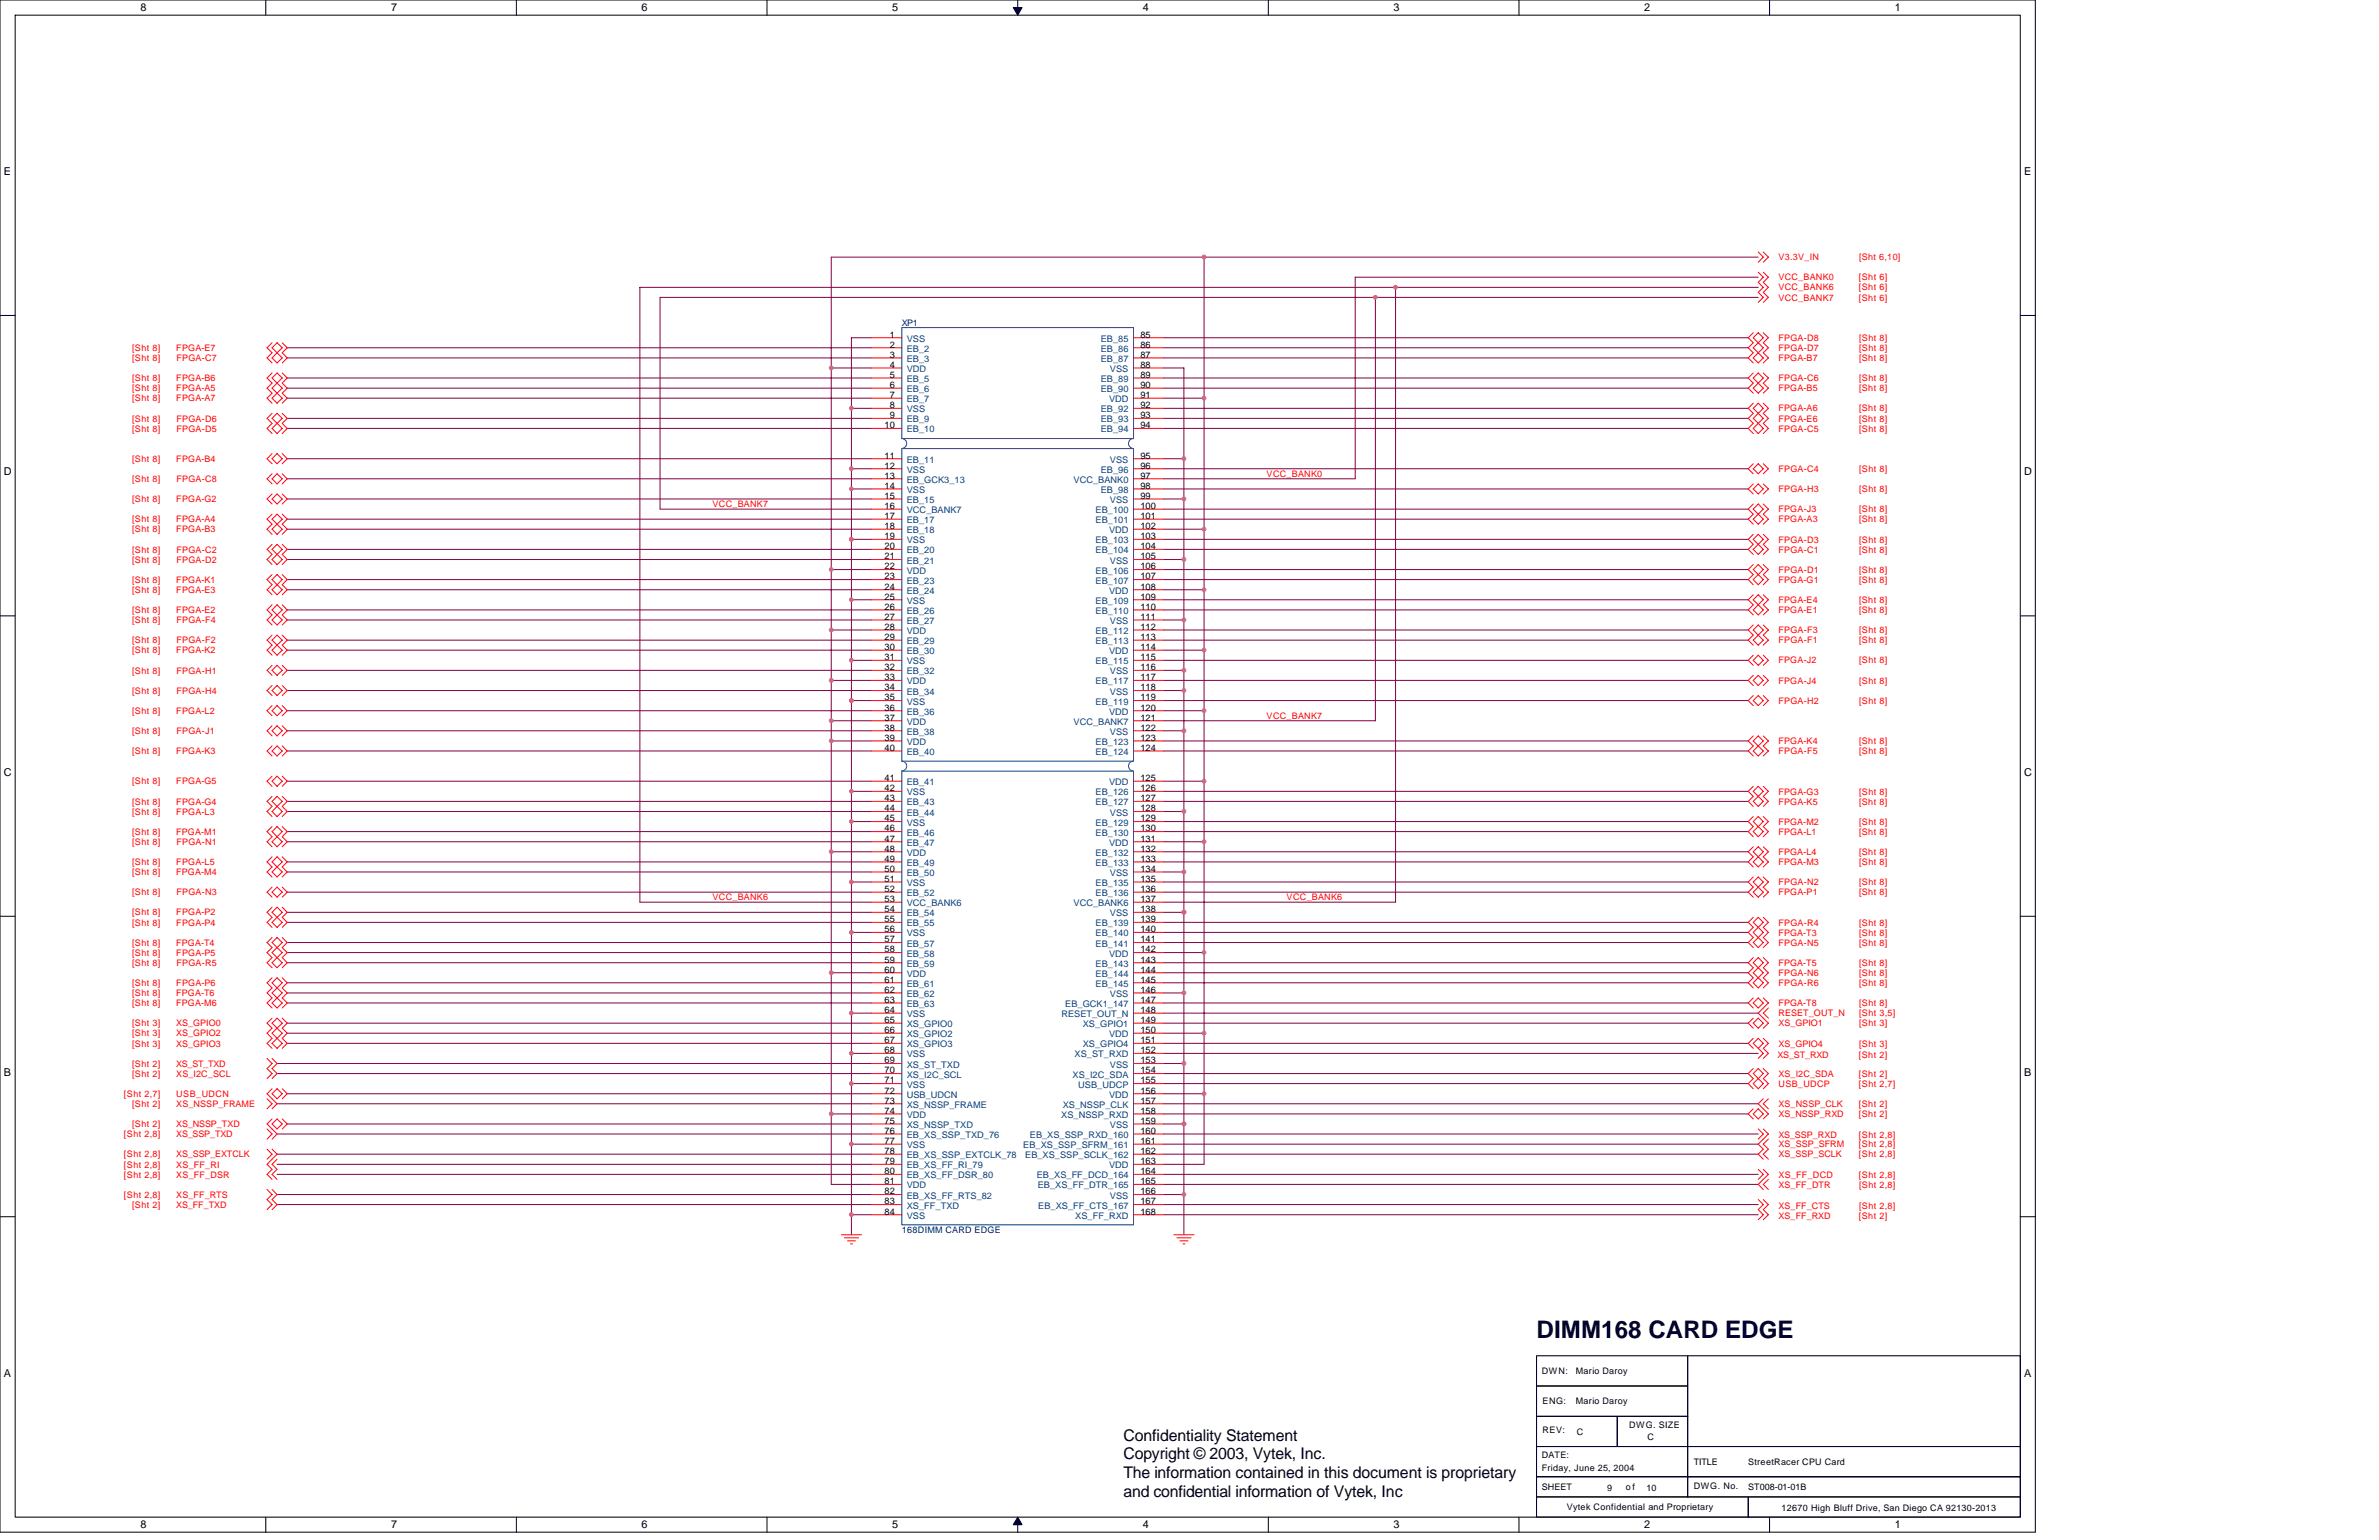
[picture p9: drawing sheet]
<svg xmlns="http://www.w3.org/2000/svg" width="432mm" height="279mm" viewBox="0 0 432 279" stroke-linecap="round" stroke-linejoin="round" font-family="sans-serif">
<defs><g id="words">
<text font-size="4.4" x="278.9" y="242.7">DIMM168 CARD EDGE</text>
<g font-size="2.9">
<text x="203.9" y="261.4">Confidentiality Statement</text>
<text x="203.9" y="264.8">Copyright © 2003, Vytek, Inc.</text>
<text x="203.9" y="268.2">The information contained in this document is proprietary</text>
<text x="203.9" y="271.6">and confidential information of Vytek, Inc</text>
</g>
<g font-size="2">
<text x="25.5" y="2.1">8</text>
<text x="71" y="2.1">7</text>
<text x="116.5" y="2.1">6</text>
<text x="161.9" y="2.1">5</text>
<text x="207.5" y="2.1">4</text>
<text x="252.9" y="2.1">3</text>
<text x="298.4" y="2.1">2</text>
<text x="343.9" y="2.1">1</text>
<text x=".7" y="31.8">E</text>
<text x="367.4" y="31.8">E</text>
<text x=".7" y="86.3">D</text>
<text x="367.4" y="86.3">D</text>
<text x=".7" y="140.8">C</text>
<text x="367.4" y="140.8">C</text>
<text x=".7" y="195.3">B</text>
<text x="367.4" y="195.3">B</text>
<text x=".7" y="249.8">A</text>
<text x="367.4" y="249.8">A</text>
<text x="25.5" y="277.3">8</text>
<text x="71" y="277.3">7</text>
<text x="116.5" y="277.3">6</text>
<text x="161.9" y="277.3">5</text>
<text x="207.5" y="277.3">4</text>
<text x="252.9" y="277.3">3</text>
<text x="298.4" y="277.3">2</text>
<text x="343.9" y="277.3">1</text>
</g>
<g font-size="1.7">
<text x="161.5" y="61.3">1</text>
<text x="161.5" y="63.1">2</text>
<text x="161.5" y="64.9">3</text>
<text x="207" y="61.3">85</text>
<text x="207" y="63.1">86</text>
<text x="207" y="64.9">87</text>
<text x="161.5" y="66.7">4</text>
<text x="161.5" y="68.6">5</text>
<text x="161.5" y="70.4">6</text>
<text x="207" y="68.6">89</text>
<text x="207" y="70.4">90</text>
<text x="207" y="66.7">88</text>
<text x="160.5" y="77.7">10</text>
<text x="161.5" y="72.2">7</text>
<text x="161.5" y="74.1">8</text>
<text x="161.5" y="75.9">9</text>
<text x="207" y="74.1">92</text>
<text x="207" y="75.9">93</text>
<text x="207" y="77.7">94</text>
<text x="207" y="72.2">91</text>
<text x="160.5" y="83.2">11</text>
<text x="207" y="83.2">95</text>
<text x="160.5" y="85">12</text>
<text x="160.5" y="86.8">13</text>
<text x="160.5" y="88.7">14</text>
<text x="207" y="86.8">97</text>
<text x="207" y="85">96</text>
<text x="207" y="88.7">98</text>
<text x="160.5" y="90.5">15</text>
<text x="160.5" y="92.4">16</text>
<text x="160.5" y="94.2">17</text>
<text x="160.5" y="96">18</text>
<text x="207" y="96">102</text>
<text x="207" y="90.5">99</text>
<text x="207" y="92.4">100</text>
<text x="207" y="94.2">101</text>
<text x="160.5" y="97.8">19</text>
<text x="160.5" y="99.7">20</text>
<text x="160.5" y="101.5">21</text>
<text x="207" y="97.8">103</text>
<text x="207" y="99.7">104</text>
<text x="207" y="101.5">105</text>
<text x="160.5" y="103.3">22</text>
<text x="160.5" y="105.1">23</text>
<text x="160.5" y="107">24</text>
<text x="207" y="107">108</text>
<text x="207" y="103.3">106</text>
<text x="207" y="105.1">107</text>
<text x="160.5" y="108.8">25</text>
<text x="160.5" y="110.6">26</text>
<text x="160.5" y="112.5">27</text>
<text x="207" y="108.8">109</text>
<text x="207" y="110.6">110</text>
<text x="207" y="112.5">111</text>
<text x="160.5" y="114.3">28</text>
<text x="160.5" y="116.1">29</text>
<text x="160.5" y="117.9">30</text>
<text x="160.5" y="119.8">31</text>
<text x="207" y="117.9">114</text>
<text x="207" y="114.3">112</text>
<text x="207" y="116.1">113</text>
<text x="207" y="119.8">115</text>
<text x="160.5" y="121.6">32</text>
<text x="160.5" y="123.4">33</text>
<text x="160.5" y="125.3">34</text>
<text x="207" y="121.6">116</text>
<text x="207" y="123.4">117</text>
<text x="207" y="125.3">118</text>
<text x="160.5" y="127.1">35</text>
<text x="160.5" y="128.9">36</text>
<text x="160.5" y="130.7">37</text>
<text x="207" y="130.7">121</text>
<text x="207" y="128.9">120</text>
<text x="207" y="127.1">119</text>
<text x="160.5" y="132.6">38</text>
<text x="160.5" y="134.4">39</text>
<text x="160.5" y="136.2">40</text>
<text x="207" y="132.6">122</text>
<text x="207" y="134.4">123</text>
<text x="207" y="136.2">124</text>
<text x="160.5" y="141.7">41</text>
<text x="160.5" y="143.6">42</text>
<text x="207" y="141.7">125</text>
<text x="207" y="143.6">126</text>
<text x="160.5" y="145.4">43</text>
<text x="160.5" y="147.2">44</text>
<text x="160.5" y="149">45</text>
<text x="207" y="145.4">127</text>
<text x="207" y="147.2">128</text>
<text x="207" y="149">129</text>
<text x="160.5" y="150.9">46</text>
<text x="160.5" y="152.7">47</text>
<text x="160.5" y="154.5">48</text>
<text x="207" y="152.7">131</text>
<text x="207" y="150.9">130</text>
<text x="207" y="154.5">132</text>
<text x="160.5" y="156.4">49</text>
<text x="160.5" y="158.2">50</text>
<text x="160.5" y="160">51</text>
<text x="160.5" y="161.8">52</text>
<text x="207" y="156.4">133</text>
<text x="207" y="158.2">134</text>
<text x="207" y="160">135</text>
<text x="207" y="161.8">136</text>
<text x="160.5" y="163.7">53</text>
<text x="160.5" y="165.5">54</text>
<text x="160.5" y="167.3">55</text>
<text x="207" y="163.7">137</text>
<text x="207" y="165.5">138</text>
<text x="207" y="167.3">139</text>
<text x="160.5" y="169.1">56</text>
<text x="160.5" y="171">57</text>
<text x="160.5" y="172.8">58</text>
<text x="207" y="172.8">142</text>
<text x="207" y="169.1">140</text>
<text x="207" y="171">141</text>
<text x="160.5" y="174.6">59</text>
<text x="160.5" y="176.5">60</text>
<text x="160.5" y="178.3">61</text>
<text x="207" y="174.6">143</text>
<text x="207" y="176.5">144</text>
<text x="207" y="178.3">145</text>
<text x="160.5" y="180.1">62</text>
<text x="160.5" y="181.9">63</text>
<text x="160.5" y="183.8">64</text>
<text x="160.5" y="185.6">65</text>
<text x="207" y="183.8">148</text>
<text x="207" y="181.9">147</text>
<text x="207" y="185.6">149</text>
<text x="207" y="180.1">146</text>
<text x="160.5" y="187.4">66</text>
<text x="160.5" y="189.3">67</text>
<text x="160.5" y="191.1">68</text>
<text x="207" y="191.1">152</text>
<text x="207" y="189.3">151</text>
<text x="207" y="187.4">150</text>
<text x="160.5" y="192.9">69</text>
<text x="160.5" y="194.8">70</text>
<text x="160.5" y="196.6">71</text>
<text x="207" y="194.8">154</text>
<text x="207" y="196.6">155</text>
<text x="207" y="192.9">153</text>
<text x="160.5" y="198.4">72</text>
<text x="160.5" y="200.2">73</text>
<text x="160.5" y="202.1">74</text>
<text x="160.5" y="203.9">75</text>
<text x="207" y="202.1">158</text>
<text x="207" y="200.2">157</text>
<text x="207" y="198.4">156</text>
<text x="207" y="203.9">159</text>
<text x="160.5" y="205.7">76</text>
<text x="160.5" y="207.6">77</text>
<text x="160.5" y="209.4">78</text>
<text x="207" y="207.6">161</text>
<text x="207" y="205.7">160</text>
<text x="207" y="209.4">162</text>
<text x="160.5" y="211.2">79</text>
<text x="160.5" y="213">80</text>
<text x="160.5" y="214.9">81</text>
<text x="207" y="214.9">165</text>
<text x="207" y="213">164</text>
<text x="207" y="211.2">163</text>
<text x="160.5" y="216.7">82</text>
<text x="160.5" y="218.5">83</text>
<text x="160.5" y="220.4">84</text>
<text x="207" y="218.5">167</text>
<text x="207" y="220.4">168</text>
<text x="207" y="216.7">166</text>
</g>
<g font-size="1.7" fill="#004080">
<text x="164.6" y="62">VSS</text>
<text x="164.6" y="63.8">EB_2</text>
<text x="164.6" y="65.7">EB_3</text>
<text x="199.8" y="62">EB_85</text>
<text x="199.8" y="63.8">EB_86</text>
<text x="199.8" y="65.7">EB_87</text>
<text x="164.6" y="67.5">VDD</text>
<text x="164.6" y="69.3">EB_5</text>
<text x="164.6" y="71.2">EB_6</text>
<text x="199.8" y="69.3">EB_89</text>
<text x="199.8" y="71.2">EB_90</text>
<text x="201.5" y="67.5">VSS</text>
<text x="164.6" y="73">EB_7</text>
<text x="164.6" y="74.8">VSS</text>
<text x="164.6" y="76.6">EB_9</text>
<text x="199.8" y="74.8">EB_92</text>
<text x="199.8" y="76.6">EB_93</text>
<text x="201.3" y="73">VDD</text>
<text x="164.6" y="78.5">EB_10</text>
<text x="164.6" y="84">EB_11</text>
<text x="199.8" y="78.5">EB_94</text>
<text x="201.5" y="84">VSS</text>
<text x="164.6" y="85.8">VSS</text>
<text x="164.6" y="87.6">EB_GCK3_13</text>
<text x="164.6" y="89.5">VSS</text>
<text x="194.9" y="87.6">VCC_BANK0</text>
<text x="199.8" y="85.8">EB_96</text>
<text x="199.8" y="89.5">EB_98</text>
<text x="164.6" y="91.3">EB_15</text>
<text x="164.6" y="93.1">VCC_BANK7</text>
<text x="164.6" y="94.9">EB_17</text>
<text x="198.9" y="93.1">EB_100</text>
<text x="198.9" y="94.9">EB_101</text>
<text x="201.5" y="91.3">VSS</text>
<text x="164.6" y="96.8">EB_18</text>
<text x="164.6" y="98.6">VSS</text>
<text x="164.6" y="100.4">EB_20</text>
<text x="198.9" y="98.6">EB_103</text>
<text x="198.9" y="100.4">EB_104</text>
<text x="201.3" y="96.8">VDD</text>
<text x="164.6" y="102.3">EB_21</text>
<text x="164.6" y="104.1">VDD</text>
<text x="164.6" y="105.9">EB_23</text>
<text x="164.6" y="107.7">EB_24</text>
<text x="198.9" y="104.1">EB_106</text>
<text x="198.9" y="105.9">EB_107</text>
<text x="201.3" y="107.7">VDD</text>
<text x="201.5" y="102.3">VSS</text>
<text x="164.6" y="109.6">VSS</text>
<text x="164.6" y="111.4">EB_26</text>
<text x="164.6" y="113.2">EB_27</text>
<text x="198.9" y="109.6">EB_109</text>
<text x="198.9" y="111.4">EB_110</text>
<text x="201.5" y="113.2">VSS</text>
<text x="164.6" y="115">VDD</text>
<text x="164.6" y="116.9">EB_29</text>
<text x="164.6" y="118.7">EB_30</text>
<text x="198.9" y="115">EB_112</text>
<text x="198.9" y="116.9">EB_113</text>
<text x="201.3" y="118.7">VDD</text>
<text x="164.6" y="120.5">VSS</text>
<text x="164.6" y="122.4">EB_32</text>
<text x="164.6" y="124.2">VDD</text>
<text x="198.9" y="120.5">EB_115</text>
<text x="198.9" y="124.2">EB_117</text>
<text x="201.5" y="122.4">VSS</text>
<text x="164.6" y="126">EB_34</text>
<text x="164.6" y="127.8">VSS</text>
<text x="164.6" y="129.7">EB_36</text>
<text x="164.6" y="131.5">VDD</text>
<text x="194.9" y="131.5">VCC_BANK7</text>
<text x="198.9" y="127.8">EB_119</text>
<text x="201.3" y="129.7">VDD</text>
<text x="201.5" y="126">VSS</text>
<text x="164.6" y="133.3">EB_38</text>
<text x="164.6" y="135.2">VDD</text>
<text x="164.6" y="137">EB_40</text>
<text x="198.9" y="135.2">EB_123</text>
<text x="198.9" y="137">EB_124</text>
<text x="201.5" y="133.3">VSS</text>
<text x="164.6" y="142.5">EB_41</text>
<text x="201.3" y="142.5">VDD</text>
<text x="164.6" y="144.3">VSS</text>
<text x="164.6" y="146.1">EB_43</text>
<text x="164.6" y="148">EB_44</text>
<text x="164.6" y="149.8">VSS</text>
<text x="198.9" y="144.3">EB_126</text>
<text x="198.9" y="146.1">EB_127</text>
<text x="198.9" y="149.8">EB_129</text>
<text x="201.5" y="148">VSS</text>
<text x="164.6" y="151.6">EB_46</text>
<text x="164.6" y="153.5">EB_47</text>
<text x="164.6" y="155.3">VDD</text>
<text x="198.9" y="151.6">EB_130</text>
<text x="198.9" y="155.3">EB_132</text>
<text x="201.3" y="153.5">VDD</text>
<text x="164.6" y="157.1">EB_49</text>
<text x="164.6" y="158.9">EB_50</text>
<text x="164.6" y="160.8">VSS</text>
<text x="198.9" y="157.1">EB_133</text>
<text x="198.9" y="160.8">EB_135</text>
<text x="201.5" y="158.9">VSS</text>
<text x="164.6" y="162.6">EB_52</text>
<text x="164.6" y="164.4">VCC_BANK6</text>
<text x="164.6" y="166.3">EB_54</text>
<text x="194.9" y="164.4">VCC_BANK6</text>
<text x="198.9" y="162.6">EB_136</text>
<text x="201.5" y="166.3">VSS</text>
<text x="164.6" y="168.1">EB_55</text>
<text x="164.6" y="169.9">VSS</text>
<text x="164.6" y="171.7">EB_57</text>
<text x="164.6" y="173.6">EB_58</text>
<text x="198.9" y="168.1">EB_139</text>
<text x="198.9" y="169.9">EB_140</text>
<text x="198.9" y="171.7">EB_141</text>
<text x="201.3" y="173.6">VDD</text>
<text x="164.6" y="175.4">EB_59</text>
<text x="164.6" y="177.2">VDD</text>
<text x="164.6" y="179">EB_61</text>
<text x="198.9" y="175.4">EB_143</text>
<text x="198.9" y="177.2">EB_144</text>
<text x="198.9" y="179">EB_145</text>
<text x="164.6" y="180.9">EB_62</text>
<text x="164.6" y="182.7">EB_63</text>
<text x="164.6" y="184.6">VSS</text>
<text x="192.6" y="184.6">RESET_OUT_N</text>
<text x="193.4" y="182.7">EB_GCK1_147</text>
<text x="201.5" y="180.9">VSS</text>
<text x="164.6" y="186.4">XS_GPIO0</text>
<text x="164.6" y="188.2">XS_GPIO2</text>
<text x="164.6" y="190">XS_GPIO3</text>
<text x="164.6" y="191.9">VSS</text>
<text x="195.1" y="191.9">XS_ST_RXD</text>
<text x="196.5" y="186.4">XS_GPIO1</text>
<text x="196.5" y="190">XS_GPIO4</text>
<text x="201.3" y="188.2">VDD</text>
<text x="164.6" y="193.7">XS_ST_TXD</text>
<text x="164.6" y="195.5">XS_I2C_SCL</text>
<text x="164.6" y="197.3">VSS</text>
<text x="194.7" y="195.5">XS_I2C_SDA</text>
<text x="195.7" y="197.3">USB_UDCP</text>
<text x="201.5" y="193.7">VSS</text>
<text x="164.6" y="199.2">USB_UDCN</text>
<text x="164.6" y="201">XS_NSSP_FRAME</text>
<text x="164.6" y="202.8">VDD</text>
<text x="192.6" y="202.8">XS_NSSP_RXD</text>
<text x="192.9" y="201">XS_NSSP_CLK</text>
<text x="201.3" y="199.2">VDD</text>
<text x="164.6" y="204.7">XS_NSSP_TXD</text>
<text x="164.6" y="206.5">EB_XS_SSP_TXD_76</text>
<text x="164.6" y="208.3">VSS</text>
<text x="185.7" y="208.3">EB_XS_SSP_SFRM_161</text>
<text x="186.9" y="206.5">EB_XS_SSP_RXD_160</text>
<text x="201.5" y="204.7">VSS</text>
<text x="164.6" y="210.1">EB_XS_SSP_EXTCLK_78</text>
<text x="164.6" y="212">EB_XS_FF_RI_79</text>
<text x="164.6" y="213.8">EB_XS_FF_DSR_80</text>
<text x="164.6" y="215.6">VDD</text>
<text x="186.1" y="210.1">EB_XS_SSP_SCLK_162</text>
<text x="188.2" y="213.8">EB_XS_FF_DCD_164</text>
<text x="188.4" y="215.6">EB_XS_FF_DTR_165</text>
<text x="201.3" y="212">VDD</text>
<text x="164.6" y="217.5">EB_XS_FF_RTS_82</text>
<text x="164.6" y="219.3">XS_FF_TXD</text>
<text x="164.6" y="221.1">VSS</text>
<text x="188.4" y="219.3">EB_XS_FF_CTS_167</text>
<text x="195.2" y="221.1">XS_FF_RXD</text>
<text x="201.5" y="217.5">VSS</text>
</g>
<g font-size="1.6" fill="#f00">
<text x="322.8" y="47.2">V3.3V_IN</text>
<text x="337.4" y="47.2">[Sht 6,10]</text>
<text x="322.8" y="50.9">VCC_BANK0</text>
<text x="322.8" y="52.7">VCC_BANK6</text>
<text x="337.4" y="50.9">[Sht 6]</text>
<text x="337.4" y="52.7">[Sht 6]</text>
<text x="322.8" y="54.5">VCC_BANK7</text>
<text x="337.4" y="54.5">[Sht 6]</text>
<text x="24" y="65.5">[Sht 8]</text>
<text x="24" y="63.7">[Sht 8]</text>
<text x="32" y="63.7">FPGA-E7</text>
<text x="32" y="65.5">FPGA-C7</text>
<text x="322.8" y="65.5">FPGA-B7</text>
<text x="322.8" y="63.7">FPGA-D7</text>
<text x="322.8" y="61.8">FPGA-D8</text>
<text x="337.4" y="65.5">[Sht 8]</text>
<text x="337.4" y="63.7">[Sht 8]</text>
<text x="337.4" y="61.8">[Sht 8]</text>
<text x="24" y="69.2">[Sht 8]</text>
<text x="24" y="71">[Sht 8]</text>
<text x="32" y="69.2">FPGA-B6</text>
<text x="32" y="71">FPGA-A5</text>
<text x="322.8" y="71">FPGA-B5</text>
<text x="322.8" y="69.2">FPGA-C6</text>
<text x="337.4" y="71">[Sht 8]</text>
<text x="337.4" y="69.2">[Sht 8]</text>
<text x="24" y="76.5">[Sht 8]</text>
<text x="24" y="72.8">[Sht 8]</text>
<text x="32" y="72.8">FPGA-A7</text>
<text x="32" y="76.5">FPGA-D6</text>
<text x="322.8" y="74.6">FPGA-A6</text>
<text x="322.8" y="76.5">FPGA-E6</text>
<text x="337.4" y="74.6">[Sht 8]</text>
<text x="337.4" y="76.5">[Sht 8]</text>
<text x="24" y="78.3">[Sht 8]</text>
<text x="24" y="83.8">[Sht 8]</text>
<text x="32" y="83.8">FPGA-B4</text>
<text x="32" y="78.3">FPGA-D5</text>
<text x="322.8" y="78.3">FPGA-C5</text>
<text x="337.4" y="78.3">[Sht 8]</text>
<text x="24" y="87.4">[Sht 8]</text>
<text x="32" y="87.4">FPGA-C8</text>
<text x="229.9" y="86.5">VCC_BANK0</text>
<text x="322.8" y="85.6">FPGA-C4</text>
<text x="322.8" y="89.3">FPGA-H3</text>
<text x="337.4" y="85.6">[Sht 8]</text>
<text x="337.4" y="89.3">[Sht 8]</text>
<text x="24" y="91.1">[Sht 8]</text>
<text x="24" y="94.8">[Sht 8]</text>
<text x="32" y="91.1">FPGA-G2</text>
<text x="32" y="94.8">FPGA-A4</text>
<text x="129.3" y="92">VCC_BANK7</text>
<text x="322.8" y="92.9">FPGA-J3</text>
<text x="322.8" y="94.8">FPGA-A3</text>
<text x="337.4" y="94.8">[Sht 8]</text>
<text x="337.4" y="92.9">[Sht 8]</text>
<text x="24" y="100.2">[Sht 8]</text>
<text x="24" y="96.6">[Sht 8]</text>
<text x="32" y="96.6">FPGA-B3</text>
<text x="32" y="100.2">FPGA-C2</text>
<text x="322.8" y="98.4">FPGA-D3</text>
<text x="322.8" y="100.2">FPGA-C1</text>
<text x="337.4" y="98.4">[Sht 8]</text>
<text x="337.4" y="100.2">[Sht 8]</text>
<text x="24" y="102.1">[Sht 8]</text>
<text x="24" y="105.7">[Sht 8]</text>
<text x="24" y="107.6">[Sht 8]</text>
<text x="32" y="105.7">FPGA-K1</text>
<text x="32" y="107.6">FPGA-E3</text>
<text x="32" y="102.1">FPGA-D2</text>
<text x="322.8" y="105.7">FPGA-G1</text>
<text x="322.8" y="103.9">FPGA-D1</text>
<text x="337.4" y="103.9">[Sht 8]</text>
<text x="337.4" y="105.7">[Sht 8]</text>
<text x="24" y="113.1">[Sht 8]</text>
<text x="24" y="111.2">[Sht 8]</text>
<text x="32" y="111.2">FPGA-E2</text>
<text x="32" y="113.1">FPGA-F4</text>
<text x="322.8" y="109.4">FPGA-E4</text>
<text x="322.8" y="111.2">FPGA-E1</text>
<text x="337.4" y="109.4">[Sht 8]</text>
<text x="337.4" y="111.2">[Sht 8]</text>
<text x="24" y="116.7">[Sht 8]</text>
<text x="24" y="118.5">[Sht 8]</text>
<text x="32" y="118.5">FPGA-K2</text>
<text x="32" y="116.7">FPGA-F2</text>
<text x="322.8" y="114.9">FPGA-F3</text>
<text x="322.8" y="116.7">FPGA-F1</text>
<text x="337.4" y="114.9">[Sht 8]</text>
<text x="337.4" y="116.7">[Sht 8]</text>
<text x="24" y="122.2">[Sht 8]</text>
<text x="24" y="125.9">[Sht 8]</text>
<text x="32" y="122.2">FPGA-H1</text>
<text x="32" y="125.9">FPGA-H4</text>
<text x="322.8" y="120.4">FPGA-J2</text>
<text x="322.8" y="124">FPGA-J4</text>
<text x="337.4" y="120.4">[Sht 8]</text>
<text x="337.4" y="124">[Sht 8]</text>
<text x="24" y="129.5">[Sht 8]</text>
<text x="32" y="129.5">FPGA-L2</text>
<text x="229.9" y="130.4">VCC_BANK7</text>
<text x="322.8" y="127.7">FPGA-H2</text>
<text x="337.4" y="127.7">[Sht 8]</text>
<text x="24" y="133.2">[Sht 8]</text>
<text x="24" y="136.8">[Sht 8]</text>
<text x="32" y="136.8">FPGA-K3</text>
<text x="32" y="133.2">FPGA-J1</text>
<text x="322.8" y="135">FPGA-K4</text>
<text x="322.8" y="136.8">FPGA-F5</text>
<text x="337.4" y="135">[Sht 8]</text>
<text x="337.4" y="136.8">[Sht 8]</text>
<text x="24" y="142.3">[Sht 8]</text>
<text x="32" y="142.3">FPGA-G5</text>
<text x="24" y="146">[Sht 8]</text>
<text x="24" y="147.8">[Sht 8]</text>
<text x="32" y="146">FPGA-G4</text>
<text x="32" y="147.8">FPGA-L3</text>
<text x="322.8" y="144.1">FPGA-G3</text>
<text x="322.8" y="146">FPGA-K5</text>
<text x="322.8" y="149.6">FPGA-M2</text>
<text x="337.4" y="146">[Sht 8]</text>
<text x="337.4" y="144.1">[Sht 8]</text>
<text x="337.4" y="149.6">[Sht 8]</text>
<text x="24" y="153.3">[Sht 8]</text>
<text x="24" y="151.4">[Sht 8]</text>
<text x="32" y="151.4">FPGA-M1</text>
<text x="32" y="153.3">FPGA-N1</text>
<text x="322.8" y="151.4">FPGA-L1</text>
<text x="322.8" y="155.1">FPGA-L4</text>
<text x="337.4" y="151.4">[Sht 8]</text>
<text x="337.4" y="155.1">[Sht 8]</text>
<text x="24" y="156.9">[Sht 8]</text>
<text x="24" y="158.8">[Sht 8]</text>
<text x="32" y="156.9">FPGA-L5</text>
<text x="32" y="158.8">FPGA-M4</text>
<text x="322.8" y="156.9">FPGA-M3</text>
<text x="322.8" y="160.6">FPGA-N2</text>
<text x="337.4" y="160.6">[Sht 8]</text>
<text x="337.4" y="156.9">[Sht 8]</text>
<text x="24" y="162.4">[Sht 8]</text>
<text x="24" y="166.1">[Sht 8]</text>
<text x="24" y="167.9">[Sht 8]</text>
<text x="32" y="166.1">FPGA-P2</text>
<text x="32" y="167.9">FPGA-P4</text>
<text x="32" y="162.4">FPGA-N3</text>
<text x="129.3" y="163.3">VCC_BANK6</text>
<text x="233.5" y="163.3">VCC_BANK6</text>
<text x="322.8" y="162.4">FPGA-P1</text>
<text x="322.8" y="167.9">FPGA-R4</text>
<text x="337.4" y="162.4">[Sht 8]</text>
<text x="337.4" y="167.9">[Sht 8]</text>
<text x="24" y="171.6">[Sht 8]</text>
<text x="24" y="173.4">[Sht 8]</text>
<text x="32" y="171.6">FPGA-T4</text>
<text x="32" y="173.4">FPGA-P5</text>
<text x="322.8" y="169.7">FPGA-T3</text>
<text x="322.8" y="171.6">FPGA-N5</text>
<text x="337.4" y="171.6">[Sht 8]</text>
<text x="337.4" y="169.7">[Sht 8]</text>
<text x="24" y="175.2">[Sht 8]</text>
<text x="24" y="178.9">[Sht 8]</text>
<text x="32" y="178.9">FPGA-P6</text>
<text x="32" y="175.2">FPGA-R5</text>
<text x="322.8" y="175.2">FPGA-T5</text>
<text x="322.8" y="178.9">FPGA-R6</text>
<text x="322.8" y="177.1">FPGA-N6</text>
<text x="337.4" y="178.9">[Sht 8]</text>
<text x="337.4" y="177.1">[Sht 8]</text>
<text x="337.4" y="175.2">[Sht 8]</text>
<text x="24" y="180.7">[Sht 8]</text>
<text x="24" y="182.5">[Sht 8]</text>
<text x="32" y="180.7">FPGA-T6</text>
<text x="32" y="182.5">FPGA-M6</text>
<text x="322.8" y="182.5">FPGA-T8</text>
<text x="322.8" y="184.4">RESET_OUT_N</text>
<text x="337.4" y="184.4">[Sht 3,5]</text>
<text x="337.4" y="182.5">[Sht 8]</text>
<text x="24" y="186.2">[Sht 3]</text>
<text x="24" y="188">[Sht 3]</text>
<text x="24" y="189.9">[Sht 3]</text>
<text x="32" y="186.2">XS_GPIO0</text>
<text x="32" y="188">XS_GPIO2</text>
<text x="32" y="189.9">XS_GPIO3</text>
<text x="322.6" y="191.9">XS_ST_RXD</text>
<text x="322.8" y="186.2">XS_GPIO1</text>
<text x="322.8" y="189.9">XS_GPIO4</text>
<text x="337.4" y="191.9">[Sht 2]</text>
<text x="337.4" y="186.2">[Sht 3]</text>
<text x="337.4" y="189.9">[Sht 3]</text>
<text x="24" y="195.3">[Sht 2]</text>
<text x="24" y="193.5">[Sht 2]</text>
<text x="32" y="193.5">XS_ST_TXD</text>
<text x="32" y="195.3">XS_I2C_SCL</text>
<text x="322.8" y="195.3">XS_I2C_SDA</text>
<text x="322.8" y="197.2">USB_UDCP</text>
<text x="337.4" y="197.2">[Sht 2,7]</text>
<text x="337.4" y="195.3">[Sht 2]</text>
<text x="22.5" y="199">[Sht 2,7]</text>
<text x="24" y="200.8">[Sht 2]</text>
<text x="32" y="199">USB_UDCN</text>
<text x="32" y="200.8">XS_NSSP_FRAME</text>
<text x="322.8" y="202.6">XS_NSSP_RXD</text>
<text x="322.8" y="200.8">XS_NSSP_CLK</text>
<text x="337.4" y="200.8">[Sht 2]</text>
<text x="337.4" y="202.6">[Sht 2]</text>
<text x="22.5" y="206.3">[Sht 2,8]</text>
<text x="22.5" y="210">[Sht 2,8]</text>
<text x="24" y="204.5">[Sht 2]</text>
<text x="32" y="204.5">XS_NSSP_TXD</text>
<text x="32" y="206.3">XS_SSP_TXD</text>
<text x="32" y="210">XS_SSP_EXTCLK</text>
<text x="322.8" y="206.5">XS_SSP_RXD</text>
<text x="322.8" y="208.2">XS_SSP_SFRM</text>
<text x="322.8" y="210">XS_SSP_SCLK</text>
<text x="337.4" y="210">[Sht 2,8]</text>
<text x="337.4" y="206.5">[Sht 2,8]</text>
<text x="337.4" y="208.2">[Sht 2,8]</text>
<text x="22.5" y="212">[Sht 2,8]</text>
<text x="22.5" y="213.8">[Sht 2,8]</text>
<text x="32" y="212">XS_FF_RI</text>
<text x="32" y="213.8">XS_FF_DSR</text>
<text x="322.8" y="215.5">XS_FF_DTR</text>
<text x="322.8" y="213.8">XS_FF_DCD</text>
<text x="337.4" y="213.8">[Sht 2,8]</text>
<text x="337.4" y="215.5">[Sht 2,8]</text>
<text x="22.5" y="217.3">[Sht 2,8]</text>
<text x="24" y="219.1">[Sht 2]</text>
<text x="32" y="219.1">XS_FF_TXD</text>
<text x="32" y="217.3">XS_FF_RTS</text>
<text x="322.8" y="221.1">XS_FF_RXD</text>
<text x="322.8" y="219.3">XS_FF_CTS</text>
<text x="337.4" y="221.1">[Sht 2]</text>
<text x="337.4" y="219.3">[Sht 2,8]</text>
</g>
<g font-size="1.6" fill="#000080">
<text x="163.7" y="59.1">XP1</text>
<text x="163.7" y="223.7">168DIMM CARD EDGE</text>
</g>
<g font-size="1.6">
<text x="279.8" y="249.3">DWN:</text>
<text x="286" y="249.3">Mario Daroy</text>
<text x="280" y="254.8">ENG:</text>
<text x="286" y="254.8">Mario Daroy</text>
<text x="280" y="260.1">REV:</text>
<text x="286.2" y="260.3">C</text>
<text x="295.7" y="259">DWG. SIZE</text>
<text x="299" y="261.2">C</text>
<text x="279.8" y="266.8">Friday, June 25, 2004</text>
<text x="279.8" y="264.5">DATE:</text>
<text x="307.4" y="265.7">TITLE</text>
<text x="317.3" y="265.7">StreetRacer CPU Card</text>
<text x="279.8" y="270.3">SHEET</text>
<text x="284.4" y="274">Vytek Confidential and Proprietary</text>
<text x="291.7" y="270.5">9</text>
<text x="295.1" y="270.3">of</text>
<text x="298.8" y="270.5">10</text>
<text x="307.4" y="270.2">DWG. No.</text>
<text x="317.3" y="270.3">ST008-01-01B</text>
<text x="323.3" y="274.2">12670 High Bluff Drive, San Diego CA 92130-2013</text>
</g>
</g></defs>
<path d="M0 0h369.4v278h-369.4zM2.8 2.8h363.9v272.5h-363.9z" fill="none" stroke="#000" stroke-width=".18"/>
<g fill="#fff">
<path d="M25.5 .3h1.1v2.2h-1.1z"/>
<path d="M25.5 275.5h1.1v2.2h-1.1z"/>
</g>
<path d="M48.2 0v2.8M48.2 275.3v2.7" fill="none" stroke="#000" stroke-width=".18"/>
<g fill="#fff">
<path d="M71 .3h1.1v2.2h-1.1z"/>
<path d="M71 275.5h1.1v2.2h-1.1z"/>
</g>
<path d="M93.7 0v2.8M93.7 275.3v2.7" fill="none" stroke="#000" stroke-width=".18"/>
<g fill="#fff">
<path d="M116.5 .3h1.1v2.2h-1.1z"/>
<path d="M116.5 275.5h1.1v2.2h-1.1z"/>
</g>
<path d="M139.2 0v2.8M139.2 275.3v2.7" fill="none" stroke="#000" stroke-width=".18"/>
<g fill="#fff">
<path d="M161.9 .3h1.1v2.2h-1.1z"/>
<path d="M161.9 275.5h1.1v2.2h-1.1z"/>
</g>
<path d="M184.7 0v2.8M184.7 275.3v2.7" fill="none" stroke="#000" stroke-width=".18"/>
<path d="M183.9 1.4h1.6l-.8 1.4zM184.7 275.3l.8 1.3h-1.6z" fill="#000" stroke="#000" stroke-width=".18"/>
<g fill="#fff">
<path d="M207.5 .3h1.1v2.2h-1.1z"/>
<path d="M207.5 275.5h1.1v2.2h-1.1z"/>
</g>
<path d="M230.2 0v2.8M230.2 275.3v2.7" fill="none" stroke="#000" stroke-width=".18"/>
<g fill="#fff">
<path d="M252.9 .3h1.1v2.2h-1.1z"/>
<path d="M252.9 275.5h1.1v2.2h-1.1z"/>
</g>
<path d="M275.7 0v2.8M275.7 275.3v2.7" fill="none" stroke="#000" stroke-width=".18"/>
<g fill="#fff">
<path d="M298.4 .3h1.1v2.2h-1.1z"/>
<path d="M298.4 275.5h1.1v2.2h-1.1z"/>
</g>
<path d="M321.2 0v2.8M321.2 275.3v2.7" fill="none" stroke="#000" stroke-width=".18"/>
<g fill="#fff">
<path d="M343.9 .3h1.1v2.2h-1.1z"/>
<path d="M343.9 275.5h1.1v2.2h-1.1z"/>
<path d="M.7 30h1.3v2.2h-1.3z"/>
<path d="M367.4 30h1.3v2.2h-1.3z"/>
<path d="M.7 84.5h1.4v2.2h-1.4z"/>
<path d="M367.4 84.5h1.4v2.2h-1.4z"/>
</g>
<path d="M0 57.2h2.8M366.7 57.2h2.7" fill="none" stroke="#000" stroke-width=".18"/>
<g fill="#fff">
<path d="M.7 139h1.4v2.2h-1.4z"/>
<path d="M367.4 139h1.4v2.2h-1.4z"/>
</g>
<path d="M0 111.7h2.8M366.7 111.7h2.7" fill="none" stroke="#000" stroke-width=".18"/>
<g fill="#fff">
<path d="M.7 193.5h1.3v2.2h-1.3z"/>
<path d="M367.4 193.5h1.3v2.2h-1.3z"/>
</g>
<path d="M0 166.2h2.8M366.7 166.2h2.7" fill="none" stroke="#000" stroke-width=".18"/>
<g fill="#fff">
<path d="M.7 248h1.3v2.2h-1.3z"/>
<path d="M367.3 248h1.4v2.2h-1.4z"/>
</g>
<g fill="none" stroke="#000" stroke-width=".18">
<path d="M0 220.7h2.8M366.7 220.7h2.7M278.9 246h27.4v5.5h-27.4zM278.9 251.5h27.4v5.5h-27.4zM278.9 257h14.6v5.4h-14.6zM293.5 257h12.8v5.4h-12.8zM306.3 246h60.4v16.4h-60.4zM278.9 267.9h27.4v3.7h-27.4zM278.9 262.4h27.4v5.5h-27.4zM278.9 271.6h38.4v3.7h-38.4zM306.3 262.4h60.4v5.5h-60.4zM306.3 267.9h60.4v3.7h-60.4z"/>
<path d="M317.3 271.6h49.4v3.7h-49.4z"/>
</g>
<g fill="none" stroke="#800040" stroke-width=".18">
<path d="M218.5 46.7v164.5h-7.3M249.6 54v76.8h-38.4M253.3 52.1v111.6h-42.1M319.1 46.7h-168.2v56.6M319.1 52.1h-203v111.6h42.1M319.1 50.3h-73.1v36.6h-34.8M319.1 54h-199.3v38.4h38.4M52.1 70.4h106.1M52.1 72.2h106.1M52.1 63.1h106.1M52.1 64.9h106.1M52.1 77.7h106.1"/>
<path d="M52.1 68.6h106.1M52.1 75.9h106.1M150.9 66.8h7.3M154.5 74.1h3.7M158.2 61.3h-3.7v162.7M211.2 70.4h106.1M211.2 72.2h7.3M211.2 63.1h106.1M211.2 61.3h106.1M211.2 74.1h106.1M211.2 64.9h106.1M211.2 77.7h106.1"/>
<path d="M211.2 68.6h106.1M211.2 66.8h3.7v157.2M211.2 75.9h106.1M52.1 99.7h106.1M52.1 83.2h106.1M52.1 96h106.1M52.1 94.2h106.1M52.1 90.5h106.1M52.1 86.9h106.1M154.5 85h3.7M154.5 88.7h3.7M154.5 97.9h3.7"/>
<path d="M211.2 99.7h106.1M211.2 83.2h3.7M211.2 96h7.3M211.2 94.2h106.1M211.2 85h106.1M211.2 90.5h3.7M211.2 88.7h106.1M211.2 92.4h106.1M211.2 97.9h106.1M52.1 112.5h106.1M52.1 116.1h106.1M52.1 118h106.1"/>
<path d="M52.1 110.7h106.1M52.1 107h106.1M52.1 105.2h106.1M52.1 101.5h106.1M150.9 103.3v11h7.3M150.9 114.3v100.6h7.3M150.9 103.3h7.3M154.5 108.8h3.7M154.5 119.8h3.7M211.2 112.5h3.7M211.2 116.1h106.1M211.2 118h7.3"/>
<path d="M211.2 110.7h106.1M211.2 107h7.3M211.2 105.2h106.1M211.2 101.5h3.7M211.2 103.3h106.1M211.2 108.8h106.1M211.2 114.3h106.1M211.2 119.8h106.1M52.1 128.9h106.1M52.1 125.3h106.1M52.1 121.6h106.1M52.1 136.2h106.1"/>
<path d="M52.1 132.6h106.1M150.9 123.4h7.3M150.9 134.4h7.3M150.9 130.8h7.3M154.5 127.1h3.7M211.2 128.9h7.3M211.2 125.3h3.7M211.2 121.6h3.7M211.2 136.2h106.1M211.2 123.4h106.1M211.2 134.4h106.1M211.2 132.6h3.7"/>
<path d="M211.2 127.1h106.1M52.1 158.2h106.1M52.1 141.7h106.1M52.1 156.4h106.1M52.1 152.7h106.1M52.1 150.9h106.1M52.1 145.4h106.1M52.1 147.2h106.1M150.9 154.5h7.3M154.5 143.6h3.7M154.5 149.1h3.7M211.2 158.2h3.7"/>
<path d="M211.2 141.7h7.3M211.2 156.4h106.1M211.2 154.5h106.1M211.2 152.7h7.3M211.2 150.9h106.1M211.2 145.4h106.1M211.2 147.2h3.7M211.2 143.6h106.1M211.2 149.1h106.1M52.1 174.7h106.1M52.1 161.9h106.1M52.1 178.3h106.1"/>
<path d="M52.1 167.3h106.1M52.1 171h106.1M52.1 172.8h106.1M52.1 165.5h106.1M150.9 176.5h7.3M154.5 169.2h3.7M154.5 160h3.7M211.2 174.7h106.1M211.2 161.9h106.1M211.2 178.3h106.1M211.2 167.3h106.1M211.2 171h106.1"/>
<path d="M211.2 169.2h106.1M211.2 172.8h7.3M211.2 165.5h3.7M211.2 160h106.1M211.2 176.5h106.1M50.3 193h107.9M50.3 194.8h107.9M52.1 187.5h106.1M52.1 198.4h106.1M52.1 182h106.1M52.1 180.1h106.1M52.1 185.6h106.1"/>
<path d="M52.1 189.3h106.1M154.5 183.8h3.7M154.5 191.1h3.7M154.5 196.6h3.7M211.2 187.5h7.3M211.2 198.4h7.3M211.2 182h106.1M211.2 180.1h3.7M211.2 183.8h107.9M211.2 191.1h107.9M211.2 185.6h106.1M211.2 189.3h106.1"/>
<path d="M211.2 193h3.7M211.2 194.8h106.1M211.2 196.6h106.1M50.3 211.2h107.9M50.3 209.4h107.9M50.3 213.1h107.9M50.3 200.3h107.9M50.3 205.7h107.9M50.3 216.7h107.9M50.3 218.5h107.9M52.1 203.9h106.1M150.9 202.1h7.3"/>
<path d="M154.5 207.6h3.7M211.2 214.9h107.9M211.2 202.1h106.1M211.2 209.4h107.9M211.2 213.1h107.9M211.2 200.3h107.9M211.2 203.9h3.7M211.2 205.7h107.9M211.2 216.7h3.7M211.2 218.5h107.9M211.2 207.6h107.9M154.5 220.4h3.7"/>
<path d="M211.2 220.4h107.9"/>
</g>
<g fill="none" stroke="#f00" stroke-width=".18">
<path d="M319.1 49.4l.9 .9-.9 .9 .9 .9-.9 .9 .9 1-.9 .9M319.1 45.7l.9 1-.9 .9M320 49.4l1 .9-1 .9 1 .9-1 .9 1 1-1 .9M320 45.7l1 1-1 .9M49.4 62.2l-.9 .9 .9 .9-.9 .9 .9 .9M49.4 67.7l-.9 .9 .9 .9-.9 .9 .9 .9-.9 .9 .9 1M49.4 68.6l.9-.9 .9 .9-1.8 1.8 .9 .9 .9-.9zM49.4 75l-.9 .9 .9 .9-.9 .9 .9 1M49.4 72.2l.9-.9 .9 .9-.9 1zM49.4 75.9l.9-.9 .9 .9-.9 .9zM49.4 77.7l.9-.9 .9 .9-.9 1zM50.3 62.2l-.9 .9 1.8 1.8-.9 .9-.9-.9 1.8-1.8z"/>
<path d="M51.2 62.2l.9 .9-.9 .9 .9 .9-.9 .9M51.2 67.7l.9 .9-.9 .9 .9 .9-.9 .9 .9 .9-.9 1M51.2 75l.9 .9-.9 .9 .9 .9-.9 1M158.2 61.3h5.5M158.2 63.1h5.5M158.2 64.9h5.5M158.2 66.8h5.5M158.2 68.6h5.5M158.2 70.4h5.5M158.2 72.2h5.5M158.2 74.1h5.5M158.2 75.9h5.5"/>
<path d="M158.2 77.7h5.5M205.7 61.3h5.5M205.7 63.1h5.5M205.7 64.9h5.5M205.7 66.8h5.5M205.7 68.6h5.5M205.7 70.4h5.5M205.7 72.2h5.5M205.7 74.1h5.5M205.7 75.9h5.5M205.7 77.7h5.5M318.2 73.2l-.9 .9 .9 .9-.9 .9 .9 .9-.9 .9 .9 1"/>
<path d="M318.2 67.7l-.9 .9 .9 .9-.9 .9 .9 .9M318.2 68.6l.9-.9 .9 .9-.9 .9zM318.2 70.4l.9-.9 .9 .9-.9 .9zM318.2 60.4l-.9 .9 .9 .9-.9 .9 .9 .9-.9 .9 .9 .9M318.2 61.3l.9-.9 .9 .9-1.8 1.8 .9 .9 .9-.9zM319.1 73.2l.9 .9-1.8 1.8 1.8 1.8-.9 1-.9-1 1.8-1.8-1.8-1.8zM319.1 64l.9 .9-.9 .9-.9-.9zM320 73.2l1 .9-1 .9 1 .9-1 .9 1 .9-1 1M320 67.7l1 .9-1 .9 1 .9-1 .9M320 60.4l1 .9-1 .9 1 .9-1 .9 1 .9-1 .9M49.4 93.3l-.9 .9 .9 .9-.9 .9 .9 .9M49.4 90.5l.9-.9 .9 .9-.9 .9z"/>
<path d="M49.4 89.6l-.9 .9 .9 .9M49.4 94.2l.9-.9 .9 .9-.9 .9zM49.4 98.8l-.9 .9 .9 .9-.9 .9 .9 .9M49.4 86l-.9 .9 .9 .9M49.4 82.3l-.9 .9 .9 .9M49.4 86.9l.9-.9 .9 .9-.9 .9zM50.3 95.1l.9 .9-.9 .9-.9-.9zM50.3 98.8l-.9 .9 1.8 1.8-.9 .9-.9-.9 1.8-1.8zM50.3 82.3l.9 .9-.9 .9-.9-.9zM51.2 89.6l.9 .9-.9 .9M51.2 93.3l.9 .9-.9 .9 .9 .9-.9 .9M51.2 98.8l.9 .9-.9 .9 .9 .9-.9 .9"/>
<path d="M51.2 82.3l.9 .9-.9 .9M51.2 86l.9 .9-.9 .9M158.2 83.2h5.5M158.2 85h5.5M158.2 86.9h5.5M158.2 88.7h5.5M158.2 90.5h5.5M158.2 92.4h5.5M158.2 94.2h5.5M158.2 96h5.5M158.2 97.9h5.5M158.2 99.7h5.5"/>
<path d="M205.7 83.2h5.5M205.7 85h5.5M205.7 86.9h5.5M205.7 88.7h5.5M205.7 90.5h5.5M205.7 92.4h5.5M205.7 94.2h5.5M205.7 96h5.5M205.7 97.9h5.5M205.7 99.7h5.5M318.2 84.1l-.9 .9 .9 1M318.2 85l.9-.9 .9 .9-.9 1z"/>
<path d="M318.2 87.8l-.9 .9 .9 .9M318.2 88.7l.9-.9 .9 .9-.9 .9zM318.2 91.4l-.9 1 .9 .9-.9 .9 .9 .9M318.2 96.9l-.9 1 .9 .9-.9 .9 .9 .9M319.1 91.4l.9 1-1.8 1.8 .9 .9 .9-.9-1.8-1.8zM319.1 96.9l.9 1-1.8 1.8 .9 .9 .9-.9-1.8-1.8zM320 84.1l1 .9-1 1M320 91.4l1 1-1 .9 1 .9-1 .9M320 87.8l1 .9-1 .9M320 96.9l1 1-1 .9 1 .9-1 .9M49.4 104.2l-.9 1 .9 .9-.9 .9 .9 .9M49.4 105.2l.9-1 .9 1-1.8 1.8 .9 .9 .9-.9z"/>
<path d="M49.4 109.7l-.9 1 .9 .9-.9 .9 .9 .9M49.4 115.2l-.9 .9 .9 1-.9 .9 .9 .9M49.4 112.5l.9-.9 .9 .9-.9 .9zM49.4 116.1l.9-.9 .9 .9-.9 1zM50.3 109.7l.9 1-.9 .9-.9-.9zM50.3 117.1l.9 .9-.9 .9-.9-.9zM51.2 104.2l.9 1-.9 .9 .9 .9-.9 .9M51.2 109.7l.9 1-.9 .9 .9 .9-.9 .9M51.2 115.2l.9 .9-.9 1 .9 .9-.9 .9M158.2 101.5h5.5M158.2 103.3h5.5M158.2 105.2h5.5"/>
<path d="M158.2 107h5.5M158.2 108.8h5.5M158.2 110.7h5.5M158.2 112.5h5.5M158.2 114.3h5.5M158.2 116.1h5.5M158.2 118h5.5M158.2 119.8h5.5M205.7 101.5h5.5M205.7 103.3h5.5M205.7 105.2h5.5M205.7 107h5.5"/>
<path d="M205.7 108.8h5.5M205.7 110.7h5.5M205.7 112.5h5.5M205.7 114.3h5.5M205.7 116.1h5.5M205.7 118h5.5M205.7 119.8h5.5M318.2 102.4l-.9 .9 .9 .9-.9 1 .9 .9M318.2 103.3l1.8 1.9-.9 .9-.9-.9 1.8-1.9-.9-.9zM318.2 107.9l-.9 .9 .9 .9-.9 1 .9 .9M318.2 108.8l.9-.9 .9 .9-.9 .9zM318.2 113.4l-.9 .9 .9 .9-.9 .9 .9 1"/>
<path d="M318.2 114.3l.9-.9 .9 .9-.9 .9zM318.2 116.1l.9-.9 .9 .9-.9 1zM318.2 118.9l-.9 .9 .9 .9M319.1 109.7l.9 1-.9 .9-.9-.9zM319.1 118.9l.9 .9-.9 .9-.9-.9zM320 102.4l1 .9-1 .9 1 1-1 .9M320 107.9l1 .9-1 .9 1 1-1 .9M320 113.4l1 .9-1 .9 1 .9-1 1M320 118.9l1 .9-1 .9M49.4 120.7l-.9 .9 .9 .9M49.4 124.4l-.9 .9 .9 .9M49.4 128l-.9 .9 .9 1"/>
<path d="M49.4 132.6l.9-.9 .9 .9-.9 .9zM49.4 131.7l-.9 .9 .9 .9M49.4 136.2l.9-.9 .9 .9-.9 1zM49.4 135.3l-.9 .9 .9 1M50.3 120.7l.9 .9-.9 .9-.9-.9zM50.3 124.4l.9 .9-.9 .9-.9-.9zM50.3 128l.9 .9-.9 1-.9-1zM51.2 120.7l.9 .9-.9 .9M51.2 124.4l.9 .9-.9 .9M51.2 128l.9 .9-.9 1M51.2 131.7l.9 .9-.9 .9M51.2 135.3l.9 .9-.9 1"/>
<path d="M158.2 121.6h5.5M158.2 123.4h5.5M158.2 125.3h5.5M158.2 127.1h5.5M158.2 128.9h5.5M158.2 130.8h5.5M158.2 132.6h5.5M158.2 134.4h5.5M158.2 136.2h5.5M205.7 121.6h5.5M205.7 123.4h5.5M205.7 125.3h5.5"/>
<path d="M205.7 127.1h5.5M205.7 128.9h5.5M205.7 130.8h5.5M205.7 132.6h5.5M205.7 134.4h5.5M205.7 136.2h5.5M318.2 133.5l-.9 .9 .9 .9-.9 .9 .9 1M318.2 134.4l1.8 1.8-.9 1-.9-1 1.8-1.8-.9-.9zM318.2 122.5l-.9 .9 .9 1M318.2 126.2l-.9 .9 .9 .9M318.2 127.1l.9-.9 .9 .9-.9 .9zM319.1 122.5l.9 .9-.9 1-.9-1z"/>
<path d="M320 133.5l1 .9-1 .9 1 .9-1 1M320 122.5l1 .9-1 1M320 126.2l1 .9-1 .9M49.4 140.8l-.9 .9 .9 1M49.4 144.5l-.9 .9 .9 .9-.9 .9 .9 .9M49.4 150.9l.9-.9 .9 .9-1.8 1.8 .9 .9 .9-.9zM49.4 150l-.9 .9 .9 .9-.9 .9 .9 .9M49.4 155.4l-.9 1 .9 .9-.9 .9 .9 .9M50.3 140.8l.9 .9-.9 1-.9-1zM50.3 144.5l-.9 .9 1.8 1.8-.9 .9-.9-.9 1.8-1.8zM50.3 155.4l.9 1-.9 .9-.9-.9zM50.3 157.3l.9 .9-.9 .9-.9-.9z"/>
<path d="M51.2 140.8l.9 .9-.9 1M51.2 144.5l.9 .9-.9 .9 .9 .9-.9 .9M51.2 150l.9 .9-.9 .9 .9 .9-.9 .9M51.2 155.4l.9 1-.9 .9 .9 .9-.9 .9M158.2 141.7h5.5M158.2 143.6h5.5M158.2 145.4h5.5M158.2 147.2h5.5M158.2 149.1h5.5M158.2 150.9h5.5M158.2 152.7h5.5M158.2 154.5h5.5"/>
<path d="M158.2 156.4h5.5M158.2 158.2h5.5M205.7 141.7h5.5M205.7 143.6h5.5M205.7 145.4h5.5M205.7 147.2h5.5M205.7 149.1h5.5M205.7 150.9h5.5M205.7 152.7h5.5M205.7 154.5h5.5M205.7 156.4h5.5M205.7 158.2h5.5"/>
<path d="M318.2 159.1l-.9 .9 .9 1-.9 .9 .9 .9M318.2 142.7l-.9 .9 .9 .9-.9 .9 .9 .9M318.2 148.1l-.9 1 .9 .9-.9 .9 .9 .9M318.2 149.1l1.8 1.8-.9 .9-.9-.9 1.8-1.8-.9-1zM318.2 153.6l-.9 .9 .9 .9-.9 1 .9 .9M318.2 154.5l.9-.9 .9 .9-.9 .9zM319.1 142.7l.9 .9-1.8 1.8 .9 .9 .9-.9-1.8-1.8zM319.1 155.4l.9 1-.9 .9-.9-.9zM320 159.1l1 .9-1 1 1 .9-1 .9M320 142.7l1 .9-1 .9 1 .9-1 .9M320 148.1l1 1-1 .9 1 .9-1 .9M320 153.6l1 .9-1 .9 1 1-1 .9"/>
<path d="M49.4 161l-.9 .9 .9 .9M49.4 164.6l-.9 .9 .9 .9-.9 .9 .9 1M49.4 170.1l-.9 .9 .9 .9-.9 .9 .9 .9-.9 1 .9 .9M49.4 167.3l.9-.9 .9 .9-.9 1zM49.4 171l.9-.9 .9 .9-.9 .9zM49.4 172.8l1.8 1.9-.9 .9-.9-.9 1.8-1.9-.9-.9zM49.4 177.4l-.9 .9 .9 .9-.9 .9 .9 1-.9 .9 .9 .9M50.3 161l.9 .9-.9 .9-.9-.9zM50.3 164.6l.9 .9-.9 .9-.9-.9zM50.3 177.4l.9 .9-1.8 1.8 .9 1 .9-1-1.8-1.8zM51.2 161l.9 .9-.9 .9M51.2 164.6l.9 .9-.9 .9 .9 .9-.9 1"/>
<path d="M51.2 170.1l.9 .9-.9 .9 .9 .9-.9 .9 .9 1-.9 .9M51.2 177.4l.9 .9-.9 .9 .9 .9-.9 1 .9 .9-.9 .9M158.2 160h5.5M158.2 161.9h5.5M158.2 163.7h5.5M158.2 165.5h5.5M158.2 167.3h5.5M158.2 169.2h5.5M158.2 171h5.5M158.2 172.8h5.5M158.2 174.7h5.5M158.2 176.5h5.5"/>
<path d="M158.2 178.3h5.5M205.7 160h5.5M205.7 161.9h5.5M205.7 163.7h5.5M205.7 165.5h5.5M205.7 167.3h5.5M205.7 169.2h5.5M205.7 171h5.5M205.7 172.8h5.5M205.7 174.7h5.5M205.7 176.5h5.5M205.7 178.3h5.5"/>
<path d="M318.2 166.4l-.9 .9 .9 1-.9 .9 .9 .9-.9 .9 .9 .9M318.2 167.3l1.8 1.9-.9 .9-.9-.9 1.8-1.9-.9-.9zM318.2 173.7l-.9 1 .9 .9-.9 .9 .9 .9-.9 .9 .9 .9M318.2 171l.9-.9 .9 .9-.9 .9zM318.2 161.9l.9-.9 .9 .9-.9 .9zM318.2 160l.9-.9 .9 .9-.9 1zM319.1 173.7l.9 1-1.8 1.8 1.8 1.8-.9 .9-.9-.9 1.8-1.8-1.8-1.8zM320 166.4l1 .9-1 1 1 .9-1 .9 1 .9-1 .9M320 173.7l1 1-1 .9 1 .9-1 .9 1 .9-1 .9M48.5 192l.9 1-.9 .9 .9 .9-.9 .9M48.5 199.3l.9 1-.9 .9M49.4 184.7l-.9 .9 .9 .9-.9 1 .9 .9-.9 .9 .9 .9"/>
<path d="M49.4 187.5l.9-1 .9 1-1.8 1.8 .9 .9 .9-.9zM49.4 197.5l-.9 .9 1.8 1.9-.9 .9M49.4 192l.9 1-.9 .9 .9 .9-.9 .9M50.3 181.1l.9 .9-.9 .9-.9-.9zM50.3 184.7l.9 .9-.9 .9-.9-.9zM50.3 197.5l.9 .9-.9 .9-.9-.9zM51.2 184.7l.9 .9-.9 .9 .9 1-.9 .9 .9 .9-.9 .9M51.2 197.5l.9 .9-.9 .9M158.2 180.1h5.5M158.2 182h5.5M158.2 183.8h5.5M158.2 185.6h5.5"/>
<path d="M158.2 187.5h5.5M158.2 189.3h5.5M158.2 191.1h5.5M158.2 193h5.5M158.2 194.8h5.5M158.2 196.6h5.5M158.2 198.4h5.5M205.7 180.1h5.5M205.7 182h5.5M205.7 183.8h5.5M205.7 185.6h5.5M205.7 187.5h5.5"/>
<path d="M205.7 189.3h5.5M205.7 191.1h5.5M205.7 193h5.5M205.7 194.8h5.5M205.7 196.6h5.5M205.7 198.4h5.5M318.2 181.1l-.9 .9 .9 .9M318.2 184.7l-.9 .9 .9 .9M318.2 188.4l-.9 .9 .9 .9M318.2 193.9l-.9 .9 .9 .9-.9 .9 .9 .9M319.1 181.1l.9 .9-.9 .9-.9-.9zM319.1 184.7l.9 .9-.9 .9-.9-.9z"/>
<path d="M319.1 190.2l.9-.9-.9-.9-.9 .9 1.8 1.8-.9 .9M319.1 193.9l-.9 .9 1.8 1.8-.9 .9-.9-.9 1.8-1.8zM320 181.1l1 .9-1.9 1.8 1.9 1.8-1 .9M320 188.4l1 .9-1 .9 1 .9-1 .9M320 193.9l1 .9-1 .9 1 .9-1 .9M320 199.3l-.9 1 1.9 1.8-1 .9M321 182.9l-1 .9 1 .9M321 199.3l-1 1 1 .9M48.5 215.8l.9 .9-.9 .9 .9 .9-.9 1M48.5 204.8l.9 .9-.9 1M48.5 208.5l.9 .9-.9 .9M49.4 203.9l.9-.9 .9 .9-.9 .9z"/>
<path d="M49.4 203l-.9 .9 1.8 1.8-.9 1M49.4 208.5l.9 .9-1.8 1.8 .9 1-.9 .9 .9 .9M49.4 215.8l.9 .9-.9 .9 .9 .9-.9 1M50.3 210.3l-.9 .9 .9 1-.9 .9 .9 .9M51.2 203l.9 .9-.9 .9M158.2 200.3h5.5M158.2 202.1h5.5M158.2 203.9h5.5M158.2 205.7h5.5M158.2 207.6h5.5M158.2 209.4h5.5M158.2 211.2h5.5"/>
<path d="M158.2 213.1h5.5M158.2 214.9h5.5M158.2 216.7h5.5M158.2 218.5h5.5M205.7 200.3h5.5M205.7 202.1h5.5M205.7 203.9h5.5M205.7 205.7h5.5M205.7 207.6h5.5M205.7 209.4h5.5M205.7 211.2h5.5M205.7 213.1h5.5"/>
<path d="M205.7 214.9h5.5M205.7 216.7h5.5M205.7 218.5h5.5M318.2 201.2l-.9 .9 .9 .9M319.1 201.2l.9 .9-.9 .9-.9-.9zM319.1 217.6l.9 .9-.9 1 .9 .9-.9 .9M319.1 204.8l.9 .9-.9 1M319.1 212.2l.9 .9-.9 .9M320 212.2l1 .9-1.9 1.8 .9 .9M320 217.6l1 .9-1 1 1 .9-1 .9M320 204.8l1 .9-1.9 1.9 .9 .9-.9 .9 .9 .9M321 214l-1 .9 1 .9"/>
<path d="M321 206.7l-1 .9 1 .9-1 .9 1 .9M152.7 224h3.7M153.3 224.6h2.5M153.8 225.1h1.5M154.4 225.7h.3M158.2 220.4h5.5M205.7 220.4h5.5M213.1 224h3.6M213.6 224.6h2.6M214.2 225.1h1.4M214.7 225.7h.4"/>
</g>
<path d="M163.7 59.4h42v20.2h-42zM163.7 79.6a.9 .9 0 0 1 .9 .9 .9 .9 0 0 1-.9 .9M205.7 79.6a.9 .9 0 0 0-.9 .9 .9 .9 0 0 0 .9 .9M163.7 81.4h42v56.7h-42zM163.7 138.1a.9 .9 0 0 1 .9 .9 .9 .9 0 0 1-.9 .9M163.7 139.9h42v82.3h-42zM205.7 138.1a.9 .9 0 0 0-.9 .9 .9 .9 0 0 0 .9 .9" fill="none" stroke="#00f" stroke-width=".18"/>
<g fill="#f0f" stroke="#f0f" stroke-width=".18">
<circle cx="218.5" cy="46.6" r=".36"/>
<circle cx="218.5" cy="152.7" r=".35"/>
<circle cx="218.5" cy="141.7" r=".36"/>
<circle cx="218.5" cy="128.9" r=".36"/>
<circle cx="218.5" cy="198.4" r=".35"/>
<circle cx="218.5" cy="107" r=".35"/>
<circle cx="218.5" cy="96" r=".36"/>
<circle cx="150.9" cy="103.3" r=".36"/>
<circle cx="150.9" cy="66.7" r=".36"/>
<circle cx="150.9" cy="130.8" r=".36"/>
<circle cx="150.9" cy="123.4" r=".36"/>
<circle cx="150.9" cy="202.1" r=".36"/>
<circle cx="154.5" cy="143.6" r=".35"/>
<circle cx="154.5" cy="127.1" r=".35"/>
<circle cx="218.5" cy="187.4" r=".36"/>
<circle cx="218.5" cy="172.8" r=".35"/>
<circle cx="218.5" cy="72.2" r=".35"/>
<circle cx="150.9" cy="114.3" r=".36"/>
<circle cx="150.9" cy="134.4" r=".36"/>
<circle cx="218.5" cy="117.9" r=".35"/>
<circle cx="150.9" cy="176.5" r=".36"/>
<circle cx="150.9" cy="154.5" r=".36"/>
<circle cx="154.5" cy="183.8" r=".36"/>
<circle cx="154.5" cy="169.2" r=".36"/>
<circle cx="253.3" cy="52.1" r=".35"/>
<circle cx="249.6" cy="53.9" r=".35"/>
<circle cx="154.5" cy="108.8" r=".35"/>
<circle cx="154.5" cy="97.8" r=".35"/>
<circle cx="214.9" cy="203.9" r=".36"/>
<circle cx="214.9" cy="192.9" r=".36"/>
<circle cx="214.9" cy="216.7" r=".36"/>
<circle cx="154.5" cy="196.6" r=".36"/>
<circle cx="154.5" cy="191.1" r=".35"/>
<circle cx="214.9" cy="165.5" r=".36"/>
<circle cx="214.9" cy="158.2" r=".36"/>
<circle cx="214.9" cy="112.5" r=".36"/>
<circle cx="214.9" cy="101.5" r=".36"/>
<circle cx="154.5" cy="220.4" r=".36"/>
<circle cx="154.5" cy="207.6" r=".35"/>
<circle cx="214.9" cy="83.2" r=".36"/>
<circle cx="214.9" cy="125.3" r=".36"/>
<circle cx="214.9" cy="121.6" r=".36"/>
<circle cx="154.5" cy="119.8" r=".36"/>
<circle cx="154.5" cy="74.1" r=".36"/>
<circle cx="214.9" cy="147.2" r=".36"/>
<circle cx="214.9" cy="132.6" r=".36"/>
<circle cx="214.9" cy="90.5" r=".36"/>
<circle cx="154.5" cy="160" r=".36"/>
<circle cx="154.5" cy="149" r=".35"/>
<circle cx="214.9" cy="180.1" r=".36"/>
<circle cx="154.5" cy="88.7" r=".35"/>
<circle cx="154.5" cy="85" r=".35"/>
</g>
<use href="#words"/>
</svg>
